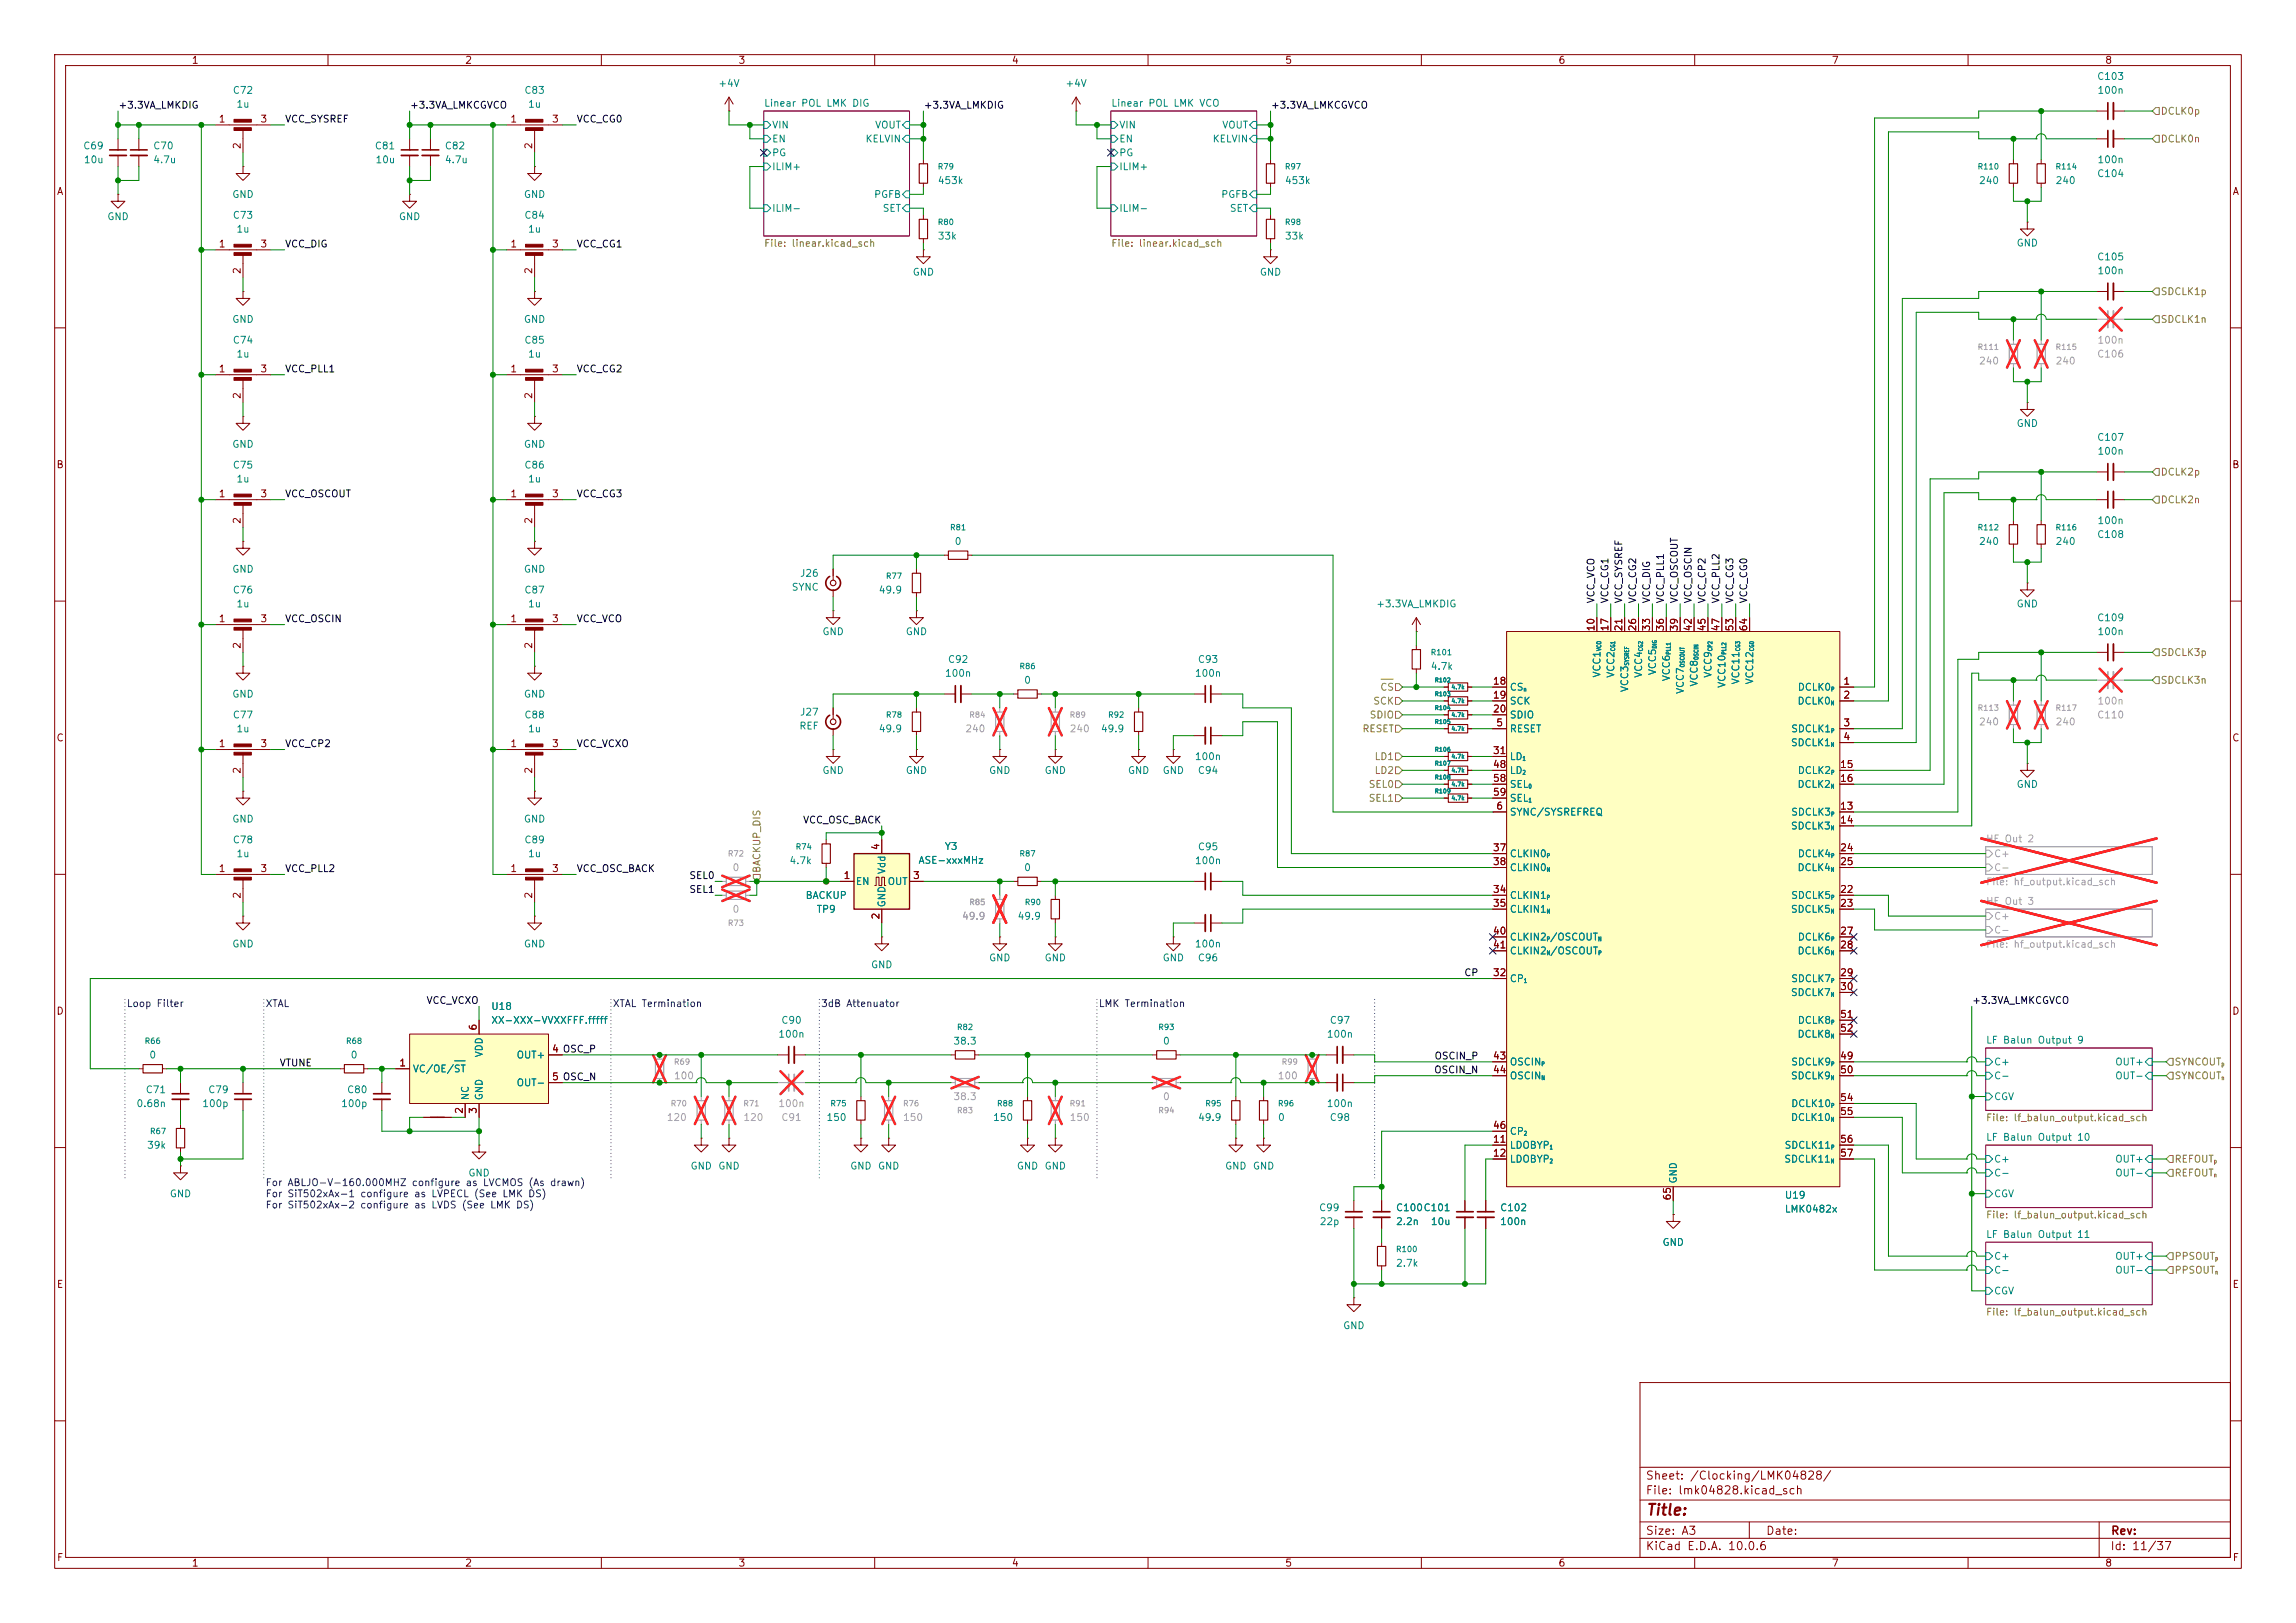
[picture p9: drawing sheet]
<svg xmlns="http://www.w3.org/2000/svg" width="420mm" height="297mm" viewBox="0 0 420 297" stroke-linecap="round" stroke-linejoin="round" font-family="sans-serif">
<defs><g id="words">
<text font-size="2" fill="#840000" x="301" y="277.8">Title:</text>
<g font-size="1.5" fill="#840000">
<text x="300.9" y="273.8">File: lmk04828.kicad_sch</text>
<text x="300.9" y="271.1">Sheet: /Clocking/LMK04828/</text>
<text x="300.9" y="281.2">Size: A3</text>
<text x="322.9" y="281.2">Date:</text>
<text x="386" y="281.2">Rev:</text>
<text x="300.9" y="284">KiCad E.D.A. 10.0.6</text>
<text x="385.9" y="284">Id: 11/37</text>
</g>
<g font-size="1.3" fill="#840000">
<text x="35" y="12">1</text>
<text x="85" y="12">2</text>
<text x="135" y="12">3</text>
<text x="185" y="12">4</text>
<text x="235" y="12">5</text>
<text x="285" y="12">6</text>
<text x="335" y="12">7</text>
<text x="385" y="12">8</text>
<text x="39.9" y="22.7">1</text>
<text x="47.5" y="22.7">3</text>
<text x="93.2" y="22.7">1</text>
<text x="100.9" y="22.7">3</text>
<text x="44.3" y="27.4" transform="rotate(-90 44.3 27.4)">2</text>
<text x="97.7" y="27.4" transform="rotate(-90 97.7 27.4)">2</text>
<text x="10.3" y="36">A</text>
<text x="408.3" y="36">A</text>
<text x="39.9" y="45.6">1</text>
<text x="47.5" y="45.6">3</text>
<text x="93.2" y="45.6">1</text>
<text x="100.9" y="45.6">3</text>
<text x="44.3" y="50.3" transform="rotate(-90 44.3 50.3)">2</text>
<text x="97.7" y="50.3" transform="rotate(-90 97.7 50.3)">2</text>
<text x="39.9" y="68.4">1</text>
<text x="47.5" y="68.4">3</text>
<text x="93.2" y="68.4">1</text>
<text x="100.9" y="68.4">3</text>
<text x="44.3" y="73.1" transform="rotate(-90 44.3 73.1)">2</text>
<text x="97.7" y="73.1" transform="rotate(-90 97.7 73.1)">2</text>
<text x="10.2" y="86">B</text>
<text x="408.2" y="86">B</text>
<text x="39.9" y="91.3">1</text>
<text x="44.3" y="96" transform="rotate(-90 44.3 96)">2</text>
<text x="47.5" y="91.3">3</text>
<text x="93.2" y="91.3">1</text>
<text x="97.7" y="96" transform="rotate(-90 97.7 96)">2</text>
<text x="100.9" y="91.3">3</text>
<text x="39.9" y="114.2">1</text>
<text x="44.3" y="118.8" transform="rotate(-90 44.3 118.8)">2</text>
<text x="47.5" y="114.2">3</text>
<text x="93.2" y="114.2">1</text>
<text x="97.7" y="118.8" transform="rotate(-90 97.7 118.8)">2</text>
<text x="100.9" y="114.2">3</text>
<text x="292" y="115.6" transform="rotate(-90 292 115.6)">10</text>
<text x="294.5" y="115.6" transform="rotate(-90 294.5 115.6)">17</text>
<text x="297" y="115.6" transform="rotate(-90 297 115.6)">21</text>
<text x="299.6" y="115.6" transform="rotate(-90 299.6 115.6)">26</text>
<text x="302.1" y="115.6" transform="rotate(-90 302.1 115.6)">33</text>
<text x="304.7" y="115.6" transform="rotate(-90 304.7 115.6)">36</text>
<text x="307.2" y="115.6" transform="rotate(-90 307.2 115.6)">39</text>
<text x="309.7" y="115.6" transform="rotate(-90 309.7 115.6)">42</text>
<text x="312.3" y="115.6" transform="rotate(-90 312.3 115.6)">45</text>
<text x="314.8" y="115.6" transform="rotate(-90 314.8 115.6)">47</text>
<text x="317.4" y="115.6" transform="rotate(-90 317.4 115.6)">53</text>
<text x="319.9" y="115.6" transform="rotate(-90 319.9 115.6)">64</text>
<text x="273" y="125.6">18</text>
<text x="337.1" y="125.6">1</text>
<text x="273" y="128.1">19</text>
<text x="273" y="130.7">20</text>
<text x="337.1" y="128.1">2</text>
<text x="10.2" y="136">C</text>
<text x="39.9" y="137">1</text>
<text x="47.5" y="137">3</text>
<text x="93.2" y="137">1</text>
<text x="100.9" y="137">3</text>
<text x="273.6" y="133.2">5</text>
<text x="337.1" y="133.2">3</text>
<text x="337.1" y="135.8">4</text>
<text x="408.2" y="136">C</text>
<text x="44.3" y="141.7" transform="rotate(-90 44.3 141.7)">2</text>
<text x="97.7" y="141.7" transform="rotate(-90 97.7 141.7)">2</text>
<text x="273" y="138.3">31</text>
<text x="273" y="140.8">48</text>
<text x="273" y="143.4">58</text>
<text x="336.5" y="140.8">15</text>
<text x="336.5" y="143.4">16</text>
<text x="273" y="145.9">59</text>
<text x="273.6" y="148.5">6</text>
<text x="336.5" y="148.5">13</text>
<text x="161.2" y="155.7" transform="rotate(-90 161.2 155.7)">4</text>
<text x="336.5" y="151">14</text>
<text x="39.9" y="159.9">1</text>
<text x="47.5" y="159.9">3</text>
<text x="93.2" y="159.9">1</text>
<text x="100.9" y="159.9">3</text>
<text x="154.2" y="161.2">1</text>
<text x="166.9" y="161.2">3</text>
<text x="273" y="156.1">37</text>
<text x="273" y="158.6">38</text>
<text x="336.5" y="156.1">24</text>
<text x="336.5" y="158.6">25</text>
<text x="44.3" y="164.6" transform="rotate(-90 44.3 164.6)">2</text>
<text x="97.7" y="164.6" transform="rotate(-90 97.7 164.6)">2</text>
<text x="273" y="163.7">34</text>
<text x="273" y="166.2">35</text>
<text x="336.5" y="163.7">22</text>
<text x="336.5" y="166.2">23</text>
<text x="161.2" y="168.4" transform="rotate(-90 161.2 168.4)">2</text>
<text x="273" y="171.3">40</text>
<text x="273" y="173.9">41</text>
<text x="336.5" y="171.3">27</text>
<text x="336.5" y="173.9">28</text>
<text x="273" y="178.9">32</text>
<text x="336.5" y="178.9">29</text>
<text x="10.2" y="186">D</text>
<text x="336.5" y="181.5">30</text>
<text x="408.2" y="186">D</text>
<text x="87.5" y="188.7" transform="rotate(-90 87.5 188.7)">6</text>
<text x="336.5" y="186.6">51</text>
<text x="336.5" y="189.1">52</text>
<text x="72.9" y="195.4">1</text>
<text x="100.9" y="192.9">4 OSC_P</text>
<text x="100.9" y="198">5 OSC_N</text>
<text x="100.9" y="192.9">4</text>
<text x="100.9" y="198">5</text>
<text x="273" y="194.2">43</text>
<text x="273" y="196.7">44</text>
<text x="336.5" y="194.2">49</text>
<text x="336.5" y="196.7">50</text>
<text x="85" y="203.9" transform="rotate(-90 85 203.9)">2</text>
<text x="87.5" y="203.9" transform="rotate(-90 87.5 203.9)">3</text>
<text x="336.5" y="201.8">54</text>
<text x="273" y="209.4">11</text>
<text x="273" y="206.9">46</text>
<text x="336.5" y="204.3">55</text>
<text x="336.5" y="209.4">56</text>
<text x="273" y="212">12</text>
<text x="336.5" y="212">57</text>
<text x="305.9" y="219.8" transform="rotate(-90 305.9 219.8)">65</text>
<text x="10.3" y="236">E</text>
<text x="408.3" y="236">E</text>
<text x="10.3" y="286">F</text>
<text x="35" y="287">1</text>
<text x="85" y="287">2</text>
<text x="135" y="287">3</text>
<text x="185" y="287">4</text>
<text x="235" y="287">5</text>
<text x="285" y="287">6</text>
<text x="335" y="287">7</text>
<text x="385" y="287">8</text>
<text x="408.3" y="286">F</text>
</g>
<g font-size="1.3" fill="#008484">
<text x="42.5" y="17.5">C72</text>
<text x="95.8" y="17.5">C83</text>
<text x="131.3" y="16.2">+4V</text>
<text x="194.8" y="16.2">+4V</text>
<text x="383.5" y="14.9">C103</text>
<text x="383.6" y="17.5">100n</text>
<text x="43.1" y="20">1u</text>
<text x="96.5" y="20">1u</text>
<text x="139.7" y="19.8">Linear POL LMK DIG</text>
<text x="141.1" y="23.8">VIN</text>
<text x="160" y="23.8">VOUT</text>
<text x="203.2" y="19.8">Linear POL LMK VCO</text>
<text x="204.6" y="23.8">VIN</text>
<text x="223.5" y="23.8">VOUT</text>
<text x="15.1" y="27.6">C69</text>
<text x="27.9" y="27.6">C70</text>
<text x="68.5" y="27.6">C81</text>
<text x="81.3" y="27.6">C82</text>
<text x="141.1" y="28.9">PG</text>
<text x="141.1" y="26.4">EN</text>
<text x="158.2" y="26.4">KELVIN</text>
<text x="204.6" y="28.9">PG</text>
<text x="204.6" y="26.4">EN</text>
<text x="221.7" y="26.4">KELVIN</text>
<text x="15.2" y="30.2">10u</text>
<text x="27.9" y="30.2">4.7u</text>
<text x="68.6" y="30.2">10u</text>
<text x="81.3" y="30.2">4.7u</text>
<text x="141.1" y="31.4">ILIM+</text>
<text x="171.4" y="34">453k</text>
<text x="204.6" y="31.4">ILIM+</text>
<text x="234.9" y="34">453k</text>
<text x="361.9" y="34">240</text>
<text x="375.9" y="34">240</text>
<text x="383.5" y="32.7">C104</text>
<text x="383.6" y="30.2">100n</text>
<text x="19.5" y="40.6">GND</text>
<text x="42.4" y="36.5">GND</text>
<text x="42.5" y="40.3">C73</text>
<text x="72.9" y="40.6">GND</text>
<text x="95.7" y="36.5">GND</text>
<text x="95.8" y="40.3">C84</text>
<text x="141.1" y="39.1">ILIM-</text>
<text x="159.8" y="36.5">PGFB</text>
<text x="161.4" y="39.1">SET</text>
<text x="204.6" y="39.1">ILIM-</text>
<text x="223.3" y="36.5">PGFB</text>
<text x="224.9" y="39.1">SET</text>
<text x="43.1" y="42.9">1u</text>
<text x="96.5" y="42.9">1u</text>
<text x="171.4" y="44.1">33k</text>
<text x="234.9" y="44.1">33k</text>
<text x="368.8" y="45.4">GND</text>
<text x="383.5" y="48">C105</text>
<text x="166.8" y="50.7">GND</text>
<text x="230.3" y="50.7">GND</text>
<text x="383.6" y="50.5">100n</text>
<text x="42.4" y="59.4">GND</text>
<text x="95.7" y="59.4">GND</text>
<text x="42.5" y="63.2">C74</text>
<text x="43.1" y="65.7">1u</text>
<text x="95.8" y="63.2">C85</text>
<text x="96.5" y="65.7">1u</text>
<text x="42.4" y="82.2">GND</text>
<text x="95.7" y="82.2">GND</text>
<text x="368.8" y="78.4">GND</text>
<text x="383.5" y="81">C107</text>
<text x="383.6" y="83.5">100n</text>
<text x="42.5" y="86.1">C75</text>
<text x="43.1" y="88.6">1u</text>
<text x="95.8" y="86.1">C86</text>
<text x="96.5" y="88.6">1u</text>
<text x="174.5" y="100">0</text>
<text x="361.9" y="100">240</text>
<text x="375.9" y="100">240</text>
<text x="383.5" y="98.8">C108</text>
<text x="383.6" y="96.2">100n</text>
<text x="42.4" y="105.1">GND</text>
<text x="95.7" y="105.1">GND</text>
<text x="146.2" y="105.9">J26</text>
<text x="42.5" y="108.9">C76</text>
<text x="43.1" y="111.5">1u</text>
<text x="95.8" y="108.9">C87</text>
<text x="96.5" y="111.5">1u</text>
<text x="144.7" y="108.4">SYNC</text>
<text x="160.6" y="108.9">49.9</text>
<text x="251.6" y="111.5">+3.3VA_LMKDIG</text>
<text x="368.8" y="111.5">GND</text>
<text x="383.5" y="114">C109</text>
<text x="150.3" y="116.5">GND</text>
<text x="165.6" y="116.5">GND</text>
<text x="383.6" y="116.5">100n</text>
<text x="172.8" y="124.2">100n</text>
<text x="173.3" y="121.6">C92</text>
<text x="187.2" y="125.4">0</text>
<text x="218.5" y="124.2">100n</text>
<text x="219" y="121.6">C93</text>
<text x="261.6" y="122.9">4.7k</text>
<text x="293.1" y="124.1" transform="rotate(-90 293.1 124.1)">VCC1</text>
<text x="295.6" y="124.1" transform="rotate(-90 295.6 124.1)">VCC2</text>
<text x="300.7" y="124.1" transform="rotate(-90 300.7 124.1)">VCC4</text>
<text x="303.2" y="123.7" transform="rotate(-90 303.2 123.7)">VCC5</text>
<text x="305.8" y="124.8" transform="rotate(-90 305.8 124.8)">VCC6</text>
<text x="310.8" y="125.7" transform="rotate(-90 310.8 125.7)">VCC8</text>
<text x="313.4" y="124.1" transform="rotate(-90 313.4 124.1)">VCC9</text>
<text x="315.9" y="126" transform="rotate(-90 315.9 126)">VCC10</text>
<text x="318.5" y="125.4" transform="rotate(-90 318.5 125.4)">VCC11</text>
<text x="321" y="125.4" transform="rotate(-90 321 125.4)">VCC12</text>
<text x="42.4" y="128">GND</text>
<text x="42.5" y="131.8">C77</text>
<text x="95.7" y="128">GND</text>
<text x="95.8" y="131.8">C88</text>
<text x="146.2" y="131.3">J27</text>
<text x="276.1" y="126.7">CS</text>
<text x="276.1" y="129.2">SCK</text>
<text x="276.1" y="131.8">SDIO</text>
<text x="298.1" y="126.8" transform="rotate(-90 298.1 126.8)">VCC3</text>
<text x="308.3" y="127.1" transform="rotate(-90 308.3 127.1)">VCC7</text>
<text x="328.7" y="129.2">DCLK0</text>
<text x="328.8" y="126.7">DCLK0</text>
<text x="43.1" y="134.3">1u</text>
<text x="96.5" y="134.3">1u</text>
<text x="146.1" y="133.8">REF</text>
<text x="160.6" y="134.3">49.9</text>
<text x="201.3" y="134.3">49.9</text>
<text x="276.1" y="134.3">RESET</text>
<text x="327.5" y="136.9">SDCLK1</text>
<text x="327.5" y="134.3">SDCLK1</text>
<text x="150.3" y="141.9">GND</text>
<text x="165.6" y="141.9">GND</text>
<text x="180.8" y="141.9">GND</text>
<text x="191" y="141.9">GND</text>
<text x="206.2" y="141.9">GND</text>
<text x="212.6" y="141.9">GND</text>
<text x="218.5" y="139.4">100n</text>
<text x="219" y="141.9">C94</text>
<text x="276.1" y="139.4">LD</text>
<text x="276.1" y="141.9">LD</text>
<text x="328.8" y="141.9">DCLK2</text>
<text x="276.1" y="149.6">SYNC/SYSREFREQ</text>
<text x="276.1" y="144.5">SEL</text>
<text x="276.1" y="147">SEL</text>
<text x="327.5" y="149.6">SDCLK3</text>
<text x="328.7" y="144.5">DCLK2</text>
<text x="368.8" y="144.5">GND</text>
<text x="42.4" y="150.8">GND</text>
<text x="42.5" y="154.6">C78</text>
<text x="95.7" y="150.8">GND</text>
<text x="95.8" y="154.6">C89</text>
<text x="172.7" y="155.8">Y3</text>
<text x="219" y="155.9">C95</text>
<text x="327.5" y="152.1">SDCLK3</text>
<text x="43.1" y="157.2">1u</text>
<text x="96.5" y="157.2">1u</text>
<text x="144.3" y="158.4">4.7k</text>
<text x="162.3" y="160.1" transform="rotate(-90 162.3 160.1)">Vdd</text>
<text x="167.9" y="158.4">ASE-xxxMHz</text>
<text x="187.2" y="159.7">0</text>
<text x="218.5" y="158.4">100n</text>
<text x="276.1" y="157.2">CLKIN0</text>
<text x="276.1" y="159.7">CLKIN0</text>
<text x="328.7" y="159.7">DCLK4</text>
<text x="328.8" y="157.2">DCLK4</text>
<text x="147.3" y="164.8">BACKUP</text>
<text x="149.3" y="167.3">TP9</text>
<text x="156.4" y="162.3">EN</text>
<text x="162.3" y="166.1" transform="rotate(-90 162.3 166.1)">GND</text>
<text x="162.3" y="162.3">OUT</text>
<text x="276.1" y="164.8">CLKIN1</text>
<text x="276.1" y="167.3">CLKIN1</text>
<text x="327.5" y="167.3">SDCLK5</text>
<text x="327.5" y="164.8">SDCLK5</text>
<text x="42.4" y="173.7">GND</text>
<text x="95.7" y="173.7">GND</text>
<text x="186" y="168.6">49.9</text>
<text x="218.5" y="173.7">100n</text>
<text x="276.1" y="172.4">CLKIN2 /OSCOUT</text>
<text x="328.8" y="172.4">DCLK6</text>
<text x="159.2" y="177.5">GND</text>
<text x="180.8" y="176.2">GND</text>
<text x="191" y="176.2">GND</text>
<text x="212.6" y="176.2">GND</text>
<text x="219" y="176.2">C96</text>
<text x="276.1" y="175">CLKIN2 /OSCOUT</text>
<text x="328.7" y="175">DCLK6</text>
<text x="89.8" y="185.1">U18</text>
<text x="276.1" y="180">CP</text>
<text x="327.5" y="182.6">SDCLK7</text>
<text x="327.5" y="180">SDCLK7</text>
<text x="89.8" y="187.7">XX-XXX-VVXXFFF.fffff</text>
<text x="142.3" y="190.2">100n</text>
<text x="142.8" y="187.7">C90</text>
<text x="174.3" y="191.5">38.3</text>
<text x="212.6" y="191.5">0</text>
<text x="242.6" y="190.2">100n</text>
<text x="243.1" y="187.7">C97</text>
<text x="328.7" y="190.2">DCLK8</text>
<text x="328.8" y="187.7">DCLK8</text>
<text x="363.2" y="191.3">LF Balun Output 9</text>
<text x="27.2" y="194">0</text>
<text x="64" y="194">0</text>
<text x="75.4" y="196.5">VC/OE/ST</text>
<text x="88.6" y="193.6" transform="rotate(-90 88.6 193.6)">VDD</text>
<text x="94.4" y="194">OUT+</text>
<text x="276.1" y="195.3">OSCIN</text>
<text x="276.1" y="197.8">OSCIN</text>
<text x="327.5" y="197.8">SDCLK9</text>
<text x="327.5" y="195.3">SDCLK9</text>
<text x="364.7" y="195.3">C+</text>
<text x="364.7" y="197.8">C-</text>
<text x="386.8" y="195.3">OUT+</text>
<text x="386.8" y="197.8">OUT-</text>
<text x="24.9" y="202.9">0.68n</text>
<text x="26.6" y="200.4">C71</text>
<text x="36.9" y="202.9">100p</text>
<text x="38" y="200.4">C79</text>
<text x="62.3" y="202.9">100p</text>
<text x="63.4" y="200.4">C80</text>
<text x="86.1" y="201.4" transform="rotate(-90 86.1 201.4)">NC</text>
<text x="88.6" y="201.4" transform="rotate(-90 88.6 201.4)">GND</text>
<text x="94.4" y="199.1">OUT-</text>
<text x="242.6" y="202.9">100n</text>
<text x="327.5" y="202.9">DCLK10</text>
<text x="364.7" y="201.6">CGV</text>
<text x="151.1" y="205.4">150</text>
<text x="181.6" y="205.4">150</text>
<text x="219" y="205.4">49.9</text>
<text x="233.7" y="205.4">0</text>
<text x="243.1" y="205.4">C98</text>
<text x="276.1" y="208">CP</text>
<text x="327.5" y="205.4">DCLK10</text>
<text x="363.2" y="209.1">LF Balun Output 10</text>
<text x="26.8" y="210.5">39k</text>
<text x="85.6" y="215.6">GND</text>
<text x="126.2" y="214.3">GND</text>
<text x="131.3" y="214.3">GND</text>
<text x="155.4" y="214.3">GND</text>
<text x="160.5" y="214.3">GND</text>
<text x="185.9" y="214.3">GND</text>
<text x="191" y="214.3">GND</text>
<text x="224" y="214.3">GND</text>
<text x="229.1" y="214.3">GND</text>
<text x="276.1" y="210.5">LDOBYP</text>
<text x="276.1" y="213.1">LDOBYP</text>
<text x="326.3" y="213.1">SDCLK11</text>
<text x="326.3" y="210.5">SDCLK11</text>
<text x="364.7" y="213.1">C+</text>
<text x="364.7" y="215.6">C-</text>
<text x="386.8" y="213.1">OUT+</text>
<text x="386.8" y="215.6">OUT-</text>
<text x="31" y="219.4">GND</text>
<text x="241.2" y="221.9">C99</text>
<text x="255.3" y="221.9">C100C101</text>
<text x="274.3" y="221.9">C102</text>
<text x="307" y="216.7" transform="rotate(-90 307 216.7)">GND</text>
<text x="326.4" y="219.7">U19</text>
<text x="364.7" y="219.4">CGV</text>
<text x="241.3" y="224.5">22p</text>
<text x="255.3" y="224.5">2.2n</text>
<text x="261.6" y="224.5">10u</text>
<text x="274.3" y="224.5">100n</text>
<text x="326.4" y="222.2">LMK0482x</text>
<text x="363.2" y="226.8">LF Balun Output 11</text>
<text x="255.3" y="232.1">2.7k</text>
<text x="304" y="228.3">GND</text>
<text x="364.7" y="230.8">C+</text>
<text x="364.7" y="233.4">C-</text>
<text x="386.8" y="230.8">OUT+</text>
<text x="386.8" y="233.4">OUT-</text>
<text x="364.7" y="237.2">CGV</text>
<text x="245.6" y="243.5">GND</text>
</g>
<g font-size="1.3">
<text x="21.6" y="20.2">+3.3VA_LMKDIG</text>
<text x="52" y="22.7">VCC_SYSREF</text>
<text x="74.9" y="20.2">+3.3VA_LMKCGVCO</text>
<text x="105.4" y="22.7">VCC_CG0</text>
<text x="168.9" y="20.2">+3.3VA_LMKDIG</text>
<text x="232.4" y="20.2">+3.3VA_LMKCGVCO</text>
<text x="52" y="45.6">VCC_DIG</text>
<text x="105.4" y="45.6">VCC_CG1</text>
<text x="52" y="68.5">VCC_PLL1</text>
<text x="105.4" y="68.5">VCC_CG2</text>
<text x="52" y="91.3">VCC_OSCOUT</text>
<text x="105.4" y="91.3">VCC_CG3</text>
<text x="292" y="110.5" transform="rotate(-90 292 110.5)">VCC_VCO</text>
<text x="294.5" y="110.5" transform="rotate(-90 294.5 110.5)">VCC_CG1</text>
<text x="297.1" y="110.5" transform="rotate(-90 297.1 110.5)">VCC_SYSREF</text>
<text x="299.6" y="110.5" transform="rotate(-90 299.6 110.5)">VCC_CG2</text>
<text x="302.1" y="110.5" transform="rotate(-90 302.1 110.5)">VCC_DIG</text>
<text x="304.7" y="110.5" transform="rotate(-90 304.7 110.5)">VCC_PLL1</text>
<text x="307.2" y="110.5" transform="rotate(-90 307.2 110.5)">VCC_OSCOUT</text>
<text x="309.8" y="110.5" transform="rotate(-90 309.8 110.5)">VCC_OSCIN</text>
<text x="312.3" y="110.5" transform="rotate(-90 312.3 110.5)">VCC_CP2</text>
<text x="314.8" y="110.5" transform="rotate(-90 314.8 110.5)">VCC_PLL2</text>
<text x="317.4" y="110.5" transform="rotate(-90 317.4 110.5)">VCC_CG3</text>
<text x="319.9" y="110.5" transform="rotate(-90 319.9 110.5)">VCC_CG0</text>
<text x="52" y="114.2">VCC_OSCIN</text>
<text x="105.4" y="114.2">VCC_VCO</text>
<text x="52" y="137">VCC_CP2</text>
<text x="105.4" y="137">VCC_VCXO</text>
<text x="146.8" y="151">VCC_OSC_BACK</text>
<text x="52" y="159.9">VCC_PLL2</text>
<text x="105.4" y="159.9">VCC_OSC_BACK</text>
<text x="126" y="161.2">SEL0</text>
<text x="126" y="163.7">SEL1</text>
<text x="267.7" y="178.9">CP</text>
<text x="77.9" y="184">VCC_VCXO</text>
<text x="360.7" y="184">+3.3VA_LMKCGVCO</text>
<text x="51.1" y="195.5">VTUNE</text>
<text x="262.2" y="196.7">OSCIN_N</text>
<text x="262.3" y="194.2">OSCIN_P</text>
</g>
<g font-size="1.3" fill="#848400">
<text x="395.1" y="21.3">DCLK0p</text>
<text x="395.1" y="26.4">DCLK0n</text>
<text x="139.7" y="45.5">File: linear.kicad_sch</text>
<text x="203.2" y="45.5">File: linear.kicad_sch</text>
<text x="395.1" y="59.4">SDCLK1n</text>
<text x="395.1" y="54.3">SDCLK1p</text>
<text x="395.1" y="87.3">DCLK2p</text>
<text x="395.1" y="92.4">DCLK2n</text>
<text x="395.1" y="125.4">SDCLK3n</text>
<text x="395.1" y="120.3">SDCLK3p</text>
<text x="250.4" y="131.8">SDIO</text>
<text x="251.1" y="129.2">SCK</text>
<text x="252.4" y="126.7">CS</text>
<text x="249.1" y="134.3">RESET</text>
<text x="251.3" y="141.9">LD2</text>
<text x="251.3" y="139.4">LD1</text>
<text x="250.3" y="144.5">SEL0</text>
<text x="250.3" y="147">SEL1</text>
<text x="139.4" y="159.9" transform="rotate(-90 139.4 159.9)">BACKUP_DIS</text>
<text x="397.7" y="197.8">SYNCOUT</text>
<text x="397.7" y="195.3">SYNCOUT</text>
<text x="363.2" y="205.5">File: lf_balun_output.kicad_sch</text>
<text x="397.7" y="213.1">REFOUT</text>
<text x="397.7" y="215.6">REFOUT</text>
<text x="363.2" y="223.3">File: lf_balun_output.kicad_sch</text>
<text x="397.7" y="233.4">PPSOUT</text>
<text x="397.7" y="230.8">PPSOUT</text>
<text x="363.2" y="241.1">File: lf_balun_output.kicad_sch</text>
</g>
<g font-size="1.3" fill="#a1a1a1">
<text x="383.5" y="65.7">C106</text>
<text x="383.6" y="63.2">100n</text>
<text x="361.9" y="67">240</text>
<text x="375.9" y="67">240</text>
<text x="383.5" y="131.8">C110</text>
<text x="383.6" y="129.2">100n</text>
<text x="176.5" y="134.3">240</text>
<text x="195.6" y="134.3">240</text>
<text x="361.9" y="133">240</text>
<text x="375.9" y="133">240</text>
<text x="363.2" y="154.4">HF Out 2</text>
<text x="133.9" y="159.7">0</text>
<text x="364.7" y="157.2">C+</text>
<text x="364.7" y="159.7">C-</text>
<text x="133.9" y="167.3">0</text>
<text x="363.2" y="162.3">File: hf_output.kicad_sch</text>
<text x="363.2" y="165.9">HF Out 3</text>
<text x="175.9" y="168.6">49.9</text>
<text x="363.2" y="173.7">File: hf_output.kicad_sch</text>
<text x="364.7" y="168.6">C+</text>
<text x="364.7" y="171.1">C-</text>
<text x="123.2" y="197.8">100</text>
<text x="233.6" y="197.8">100</text>
<text x="142.3" y="202.9">100n</text>
<text x="174.3" y="201.6">38.3</text>
<text x="212.6" y="201.6">0</text>
<text x="121.9" y="205.4">120</text>
<text x="135.9" y="205.4">120</text>
<text x="142.8" y="205.4">C91</text>
<text x="165.1" y="205.4">150</text>
<text x="195.6" y="205.4">150</text>
</g>
<g font-size="1.3" fill="#0000c2">
<text x="23.1" y="184.6">Loop Filter</text>
<text x="48.5" y="184.6">XTAL</text>
<text x="112" y="184.6">XTAL Termination</text>
<text x="150.1" y="184.6">3dB Attenuator</text>
<text x="200.9" y="184.6">LMK Termination</text>
<text x="48.5" y="217.4">For ABLJO-V-160.000MHZ configure as LVCMOS (As drawn)</text>
<text x="48.5" y="219.4">For SiT502xAx-1 configure as LVPECL (See LMK DS)</text>
<text x="48.5" y="221.4">For SiT502xAx-2 configure as LVDS (See LMK DS)</text>
</g>
<g font-size="1" fill="#008484">
<text x="171.4" y="31.2">R79</text>
<text x="234.9" y="31.2">R97</text>
<text x="361.7" y="31.2">R110</text>
<text x="375.9" y="31.2">R114</text>
<text x="171.4" y="41.4">R80</text>
<text x="234.9" y="41.4">R98</text>
<text x="173.7" y="97.3">R81</text>
<text x="361.7" y="97.3">R112</text>
<text x="375.9" y="97.3">R116</text>
<text x="162" y="106.2">R77</text>
<text x="186.4" y="122.7">R86</text>
<text x="261.6" y="120.1">R101</text>
<text x="162" y="131.6">R78</text>
<text x="202.6" y="131.6">R92</text>
<text x="145.4" y="155.7">R74</text>
<text x="186.4" y="157">R87</text>
<text x="187.4" y="165.9">R90</text>
<text x="26.4" y="191.3">R66</text>
<text x="63.2" y="191.3">R68</text>
<text x="175" y="188.7">R82</text>
<text x="211.8" y="188.7">R93</text>
<text x="151.8" y="202.7">R75</text>
<text x="182.3" y="202.7">R88</text>
<text x="220.4" y="202.7">R95</text>
<text x="233.7" y="202.7">R96</text>
<text x="27.3" y="207.8">R67</text>
<text x="255.3" y="229.4">R100</text>
</g>
<g font-size="1" fill="#a1a1a1">
<text x="361.7" y="64.3">R111</text>
<text x="375.9" y="64.3">R115</text>
<text x="177.2" y="131.6">R84</text>
<text x="195.6" y="131.6">R89</text>
<text x="361.7" y="130.3">R113</text>
<text x="375.9" y="130.3">R117</text>
<text x="133" y="157">R72</text>
<text x="177.2" y="165.9">R85</text>
<text x="133" y="169.7">R73</text>
<text x="123.2" y="195.1">R69</text>
<text x="234.3" y="195.1">R99</text>
<text x="122.6" y="202.7">R70</text>
<text x="135.9" y="202.7">R71</text>
<text x="165.1" y="202.7">R76</text>
<text x="175" y="204">R83</text>
<text x="195.6" y="202.7">R91</text>
<text x="211.8" y="204">R94</text>
</g>
<g font-size=".8" fill="#008484">
<text x="293.1" y="119.2" transform="rotate(-90 293.1 119.2)">VCO</text>
<text x="295.6" y="119.2" transform="rotate(-90 295.6 119.2)">CG1</text>
<text x="300.7" y="119.2" transform="rotate(-90 300.7 119.2)">CG2</text>
<text x="303.2" y="118.8" transform="rotate(-90 303.2 118.8)">DIG</text>
<text x="305.8" y="119.9" transform="rotate(-90 305.8 119.9)">PLL1</text>
<text x="313.4" y="119.2" transform="rotate(-90 313.4 119.2)">CP2</text>
<text x="315.9" y="119.9" transform="rotate(-90 315.9 119.9)">PLL2</text>
<text x="318.5" y="119.2" transform="rotate(-90 318.5 119.2)">CG3</text>
<text x="321" y="119.2" transform="rotate(-90 321 119.2)">CG0</text>
<text x="262.4" y="125">R102</text>
<text x="298.2" y="121.9" transform="rotate(-90 298.2 121.9)">SYSREF</text>
<text x="308.3" y="122.2" transform="rotate(-90 308.3 122.2)">OSCOUT</text>
<text x="310.9" y="120.8" transform="rotate(-90 310.9 120.8)">OSCIN</text>
<text x="262.4" y="130.1">R104</text>
<text x="262.4" y="127.6">R103</text>
<text x="265.4" y="126.3">4.7k</text>
<text x="265.4" y="131.4">4.7k</text>
<text x="265.4" y="128.8">4.7k</text>
<text x="278.6" y="126.7">n</text>
<text x="334.8" y="129.2">N</text>
<text x="334.9" y="126.7">P</text>
<text x="262.4" y="132.7">R105</text>
<text x="262.4" y="137.7">R106</text>
<text x="265.4" y="133.9">4.7k</text>
<text x="334.8" y="136.9">N</text>
<text x="334.9" y="134.3">P</text>
<text x="262.4" y="142.8">R108</text>
<text x="262.4" y="140.3">R107</text>
<text x="265.4" y="139">4.7k</text>
<text x="265.4" y="141.5">4.7k</text>
<text x="278.4" y="139.4">1</text>
<text x="278.4" y="141.9">2</text>
<text x="334.9" y="141.9">P</text>
<text x="262.4" y="145.4">R109</text>
<text x="265.4" y="144.1">4.7k</text>
<text x="265.4" y="146.6">4.7k</text>
<text x="279.5" y="144.5">0</text>
<text x="279.5" y="147">1</text>
<text x="334.8" y="144.5">N</text>
<text x="334.9" y="149.6">P</text>
<text x="334.8" y="152.1">N</text>
<text x="282.8" y="157.2">P</text>
<text x="282.8" y="159.7">N</text>
<text x="334.8" y="159.7">N</text>
<text x="334.9" y="157.2">P</text>
<text x="282.8" y="164.8">P</text>
<text x="282.8" y="167.3">N</text>
<text x="334.8" y="167.3">N</text>
<text x="334.9" y="164.8">P</text>
<text x="282.8" y="172.4">P</text>
<text x="292.3" y="172.4">N</text>
<text x="334.9" y="172.4">P</text>
<text x="282.8" y="175">N</text>
<text x="292.3" y="175">P</text>
<text x="334.8" y="175">N</text>
<text x="278.7" y="180">1</text>
<text x="334.8" y="182.6">N</text>
<text x="334.9" y="180">P</text>
<text x="334.8" y="190.2">N</text>
<text x="334.9" y="187.7">P</text>
<text x="281.9" y="195.3">P</text>
<text x="281.9" y="197.8">N</text>
<text x="334.8" y="197.8">N</text>
<text x="334.9" y="195.3">P</text>
<text x="334.9" y="202.9">P</text>
<text x="278.7" y="208">2</text>
<text x="334.8" y="205.4">N</text>
<text x="283.4" y="210.5">1</text>
<text x="283.4" y="213.1">2</text>
<text x="334.8" y="213.1">N</text>
<text x="334.9" y="210.5">P</text>
</g>
<g font-size=".8" fill="#848400">
<text x="406.3" y="197.8">n</text>
<text x="406.3" y="195.3">p</text>
<text x="404.9" y="213.1">p</text>
<text x="404.9" y="215.6">n</text>
<text x="405.1" y="233.4">n</text>
<text x="405.1" y="230.8">p</text>
</g>
</g></defs>
<g fill="none" stroke="#840000" stroke-width=".18">
<path d="M10 10h400v277h-400zM12 12h396v273h-396zM60 10v2M110 10v2M160 10v2M210 10v2M260 10v2M310 10v2M360 10v2M10 60h2M408 60h2M10 110h2"/>
<path d="M408 110h2M39.4 137.2h10.1M44.4 137.9v4.3M10 160h2M408 160h2M10 210h2M408 210h2M300 253h108v32h-108zM10 260h2M300 278.5h108M300 274.5h108M300 268.5h108"/>
<path d="M320 278.5v3M384 278.5v6.5M408 260h2M60 285v2M110 285v2M160 285v2M210 285v2M260 285v2M300 281.5h108M310 285v2M360 285v2"/>
</g>
<path d="M139.7 20.3h26.7v22.9h-26.7zM203.2 20.3h26.7v22.9h-26.7zM363.2 191.8h30.5v11.4h-30.5zM363.2 209.6h30.5v11.4h-30.5zM363.2 227.3h30.5v11.5h-30.5z" fill="none" stroke="#840084" stroke-width=".18"/>
<path d="M363.2 154.9h30.5v5.1h-30.5zM363.2 155.6h.7l.6 .6-.6 .6h-.7zM363.2 158.1h.7l.6 .7-.6 .6h-.7zM363.2 166.4h30.5v5.1h-30.5zM363.2 167h.7l.6 .6-.6 .7h-.7zM363.2 169.5h.7l.6 .7-.6 .6h-.7z" fill="none" stroke="#a1a1a1" stroke-width=".18"/>
<path d="M362.4 153.4l32.1 8.1M394.5 153.4l-32.1 8.1M362.4 164.9l32.1 8.1M394.5 164.9l-32.1 8.1" fill="none" stroke="#ff2626" stroke-width=".46"/>
<g fill="none" stroke="#008484" stroke-width=".18">
<path d="M139.7 27.3h.6l.7 .6-.7 .7h-.6zM139.7 22.2h.6l.7 .7-.7 .6h-.6zM139.7 24.8h.6l.7 .6-.7 .6h-.6zM139.7 29.8h.6l.7 .7-.7 .6h-.6zM139.7 37.5h.6l.7 .6-.7 .6h-.6zM165.7 24.8h.7v1.2h-.7l-.6-.6zM165.7 37.5h.7v1.2h-.7l-.6-.6zM165.7 22.2h.7v1.3h-.7l-.6-.6zM165.7 34.9h.7v1.3h-.7l-.6-.6zM203.2 27.3h.6l.7 .6-.7 .7h-.6zM203.2 22.2h.6l.7 .7-.7 .6h-.6zM203.2 24.8h.6l.7 .6-.7 .6h-.6z"/>
<path d="M203.2 29.8h.6l.7 .7-.7 .6h-.6zM203.2 37.5h.6l.7 .6-.7 .6h-.6zM229.2 24.8h.7v1.2h-.7l-.6-.6zM229.2 37.5h.7v1.2h-.7l-.6-.6zM229.2 22.2h.7v1.3h-.7l-.6-.6zM229.2 34.9h.7v1.3h-.7l-.6-.6zM363.2 193.7h.7l.6 .6-.6 .6h-.7zM363.2 196.2h.7l.6 .7-.6 .6h-.7zM393.1 193.7h.6v1.2h-.6l-.7-.6zM393.1 196.2h.6v1.3h-.6l-.7-.6zM363.2 200h.7l.6 .7-.6 .6h-.7zM363.2 211.5h.7l.6 .6-.6 .6h-.7z"/>
<path d="M363.2 214h.7l.6 .6-.6 .7h-.7zM363.2 217.8h.7l.6 .6-.6 .7h-.7zM393.1 211.5h.6v1.2h-.6l-.7-.6zM393.1 214h.6v1.3h-.6l-.7-.7zM363.2 229.2h.7l.6 .7-.6 .6h-.7zM363.2 231.8h.7l.6 .6-.6 .6h-.7zM363.2 235.6h.7l.6 .6-.6 .7h-.7zM393.1 229.2h.6v1.3h-.6l-.7-.6zM393.1 231.8h.6v1.2h-.6l-.7-.6z"/>
</g>
<g fill="#840000" stroke="#840000" stroke-width=".18">
<path d="M42.8 137.7h3.2v.5h-3.2z"/>
<path d="M42.8 136.1h3.2v.6h-3.2z"/>
</g>
<path d="M275.6 115.6h60.9v101.6h-60.9z" fill="#ffffc2"/>
<g fill="none" stroke="#840000" stroke-width=".18">
<path d="M133.3 17.8l-.7 1.3M133.3 17.8l.8 1.3M133.3 17.8v2.5M74.9 35.6v1.2h1.3l-1.3 1.3-1.2-1.3h1.2M74.9 35.6h.1M74.9 25.4v2M74.9 28.4v2.1M133.3 20.3h.1M368.3 29.2v.8M368.3 33.5v.8M39.4 45.7h10.1M44.4 53.3v1.3h1.3l-1.3 1.3-1.2-1.3h1.2"/>
<path d="M44.4 53.3h.1M44.4 46.5v4.3M39.4 68.6h10.1M44.4 76.2v1.3h1.3l-1.3 1.2-1.2-1.2h1.2M44.4 76.2h.1M44.4 69.3v4.4M39.4 91.4h10.1M44.4 99.1v1.2h1.3l-1.3 1.3-1.2-1.3h1.2M44.4 99.1h.1M44.4 92.2v4.3M97.8 99.1v1.2h1.3l-1.3 1.3-1.3-1.3h1.3M97.8 99.1h.1"/>
<path d="M368.3 95.3v.7M368.3 99.6v.7M373.4 95.3v.7M373.4 99.6v.7M383.5 86.4h2.1M386.6 86.4h2M275.6 115.6h60.9v101.6h-60.9zM292.1 113v2.6M294.6 113v2.6M297.2 113v2.6M299.7 113v2.6M302.3 113v2.6"/>
<path d="M304.8 113v2.6M307.3 113v2.6M309.9 113v2.6M312.4 113v2.6M315 113v2.6M317.5 113v2.6M320 113v2.6M383.5 119.4h2.1M386.6 119.4h2M152.4 137.2v1.2h1.3l-1.3 1.3-1.3-1.3h1.3M152.4 137.2h.1M152.4 129.5v2.1"/>
<path d="M152.4 133.4v1.2M167.6 137.2v1.2h1.3l-1.3 1.3-1.2-1.3h1.2M167.6 137.2h.1M167.6 129.5v.8M167.6 133.9v.7M273 133.4h2.6M273 125.7h2.6M273 128.3h2.6M273 130.8h2.6M273 138.4h2.6M336.5 133.4h2.6M336.5 125.7h2.6"/>
<path d="M336.5 128.3h2.6M336.5 135.9h2.6M151.1 153.7v.7M151.1 158v.8M273 148.6h2.6M273 141h2.6M273 143.5h2.6M273 146.1h2.6M273 156.2h2.6M273 158.8h2.6M336.5 148.6h2.6M336.5 141h2.6"/>
<path d="M336.5 143.5h2.6M336.5 151.1h2.6M336.5 156.2h2.6M336.5 158.8h2.6M151.1 161.3h.1M273 163.8h2.6M273 166.4h2.6M273 171.5h2.6M273 174h2.6M273 179.1h2.6M336.5 163.8h2.6M336.5 166.4h2.6"/>
<path d="M336.5 171.5h2.6M336.5 174h2.6M336.5 179.1h2.6M25.4 195.6h.8M29.7 195.6h.8M33 198.1v2.1M44.4 198.1v2.1M69.8 198.1v2.1M142.2 193h2.1M145.3 193h2M273 194.3h2.6M273 196.9h2.6"/>
<path d="M336.5 181.6h2.6M336.5 194.3h2.6M336.5 196.9h2.6M336.5 186.7h2.6M336.5 189.2h2.6M33 201.2v2M33 205.7v.8M33 210.1v.7M44.4 201.2v2M69.8 201.2v2M128.3 208.3v1.3h1.2l-1.2 1.2-1.3-1.2h1.3M128.3 208.3h.1"/>
<path d="M133.3 208.3v1.3h1.3l-1.3 1.2-1.2-1.2h1.2M133.3 208.3h.1M157.5 208.3v1.3h1.2l-1.2 1.2-1.3-1.2h1.3M157.5 208.3h.1M162.6 208.3v1.3h1.2l-1.2 1.2-1.3-1.2h1.3M162.6 208.3h.1M268 219.7v2M273 209.6h2.6M273 212.1h2.6M273 207h2.6M306.1 217.2v2.5M336.5 209.6h2.6"/>
<path d="M336.5 212.1h2.6M336.5 201.9h2.6M336.5 204.5h2.6M268 222.8v2"/>
<circle cx="151.1" cy="161.3" r=".51"/>
</g>
<path d="M385.6 56.9v3M144.3 196.6v3" fill="none" stroke="#a1a1a1" stroke-width=".3"/>
<path d="M386.6 56.9v3M145.3 196.6v3" fill="none" stroke="#a1a1a1" stroke-width=".33"/>
<g fill="none" stroke="#a1a1a1" stroke-width=".18">
<path d="M383.5 58.4h2.1M386.6 58.4h2M368.3 62.2v.8M368.3 66.5v.8M132.1 163.8h.7M132.1 161.3h.7M136.4 163.8h.8M136.4 161.3h.8M142.2 198.1h2.1M145.3 198.1h2M174 198.1h.8M178.3 198.1h.8"/>
<path d="M128.3 200.7v.7M128.3 205v.7M133.3 200.7v.7M133.3 205v.7"/>
</g>
<g fill="none" stroke="#ff2626" stroke-width=".46">
<path d="M384.1 56.3l4 4.2M388.1 56.3l-4 4.2M367.1 62.3l2.4 5M369.5 62.3l-2.4 5M132.1 162.8l5 2.1M132.1 160.2l5 2.1M137.1 162.8l-5 2.1M137.1 160.2l-5 2.1M142.8 196l4 4.2M146.8 196l-4 4.2M174 197.1l5 2.1M179 197.1l-5 2.1"/>
<path d="M127.1 200.7l2.3 5M129.4 200.7l-2.3 5M132.2 200.7l2.3 5M134.5 200.7l-2.3 5"/>
</g>
<path d="M73.4 27.4h3.1M385.6 84.8v3.1M385.6 117.9v3M151.8 130.9a1.35 1.35 0 0 0-.7 1.5 1.35 1.35 0 0 0 1.3 1M153 130.9a1.35 1.35 0 0 1 .7 1.5 1.35 1.35 0 0 1-1.3 1M144.3 191.5v3.1M31.5 200.2h3M42.9 200.2h3.1M68.3 200.2h3.1M266.4 221.7h3.1" fill="none" stroke="#840000" stroke-width=".3"/>
<path d="M73.4 28.4h3.1M386.6 84.8v3.1M386.6 117.9v3M145.3 191.5v3.1M31.5 201.2h3M42.9 201.2h3.1M68.3 201.2h3.1M266.4 222.8h3.1" fill="none" stroke="#840000" stroke-width=".33"/>
<path d="M367.5 63h1.6v3.5h-1.6zM132.8 163.1h3.6v1.5h-3.6zM132.8 160.5h3.6v1.6h-3.6zM174.8 197.4h3.5v1.5h-3.5zM127.5 201.4h1.5v3.6h-1.5zM132.6 201.4h1.5v3.6h-1.5z" fill="none" stroke="#a1a1a1" stroke-width=".2"/>
<g fill="none" stroke="#840000" stroke-width=".2">
<path d="M367.5 30h1.6v3.5h-1.6zM367.5 96h1.6v3.6h-1.6zM372.6 96h1.5v3.6h-1.5zM166.9 130.3h1.5v3.6h-1.5zM150.4 154.4h1.5v3.6h-1.5zM26.2 194.8h3.5v1.5h-3.5zM32.3 206.5h1.5v3.6h-1.5z"/>
<circle cx="152.4" cy="132.1" r=".51"/>
</g>
<g fill="#840000" stroke="#840000" stroke-width=".18">
<path d="M42.8 91.9h3.2v.6h-3.2z"/>
<path d="M42.8 90.4h3.2v.5h-3.2z"/>
<path d="M42.8 46.2h3.2v.5h-3.2z"/>
<path d="M42.8 44.7h3.2v.5h-3.2z"/>
<path d="M42.8 69.1h3.2v.5h-3.2z"/>
<path d="M42.8 67.6h3.2v.5h-3.2z"/>
</g>
<path d="M156.2 156.2h10.2v10.2h-10.2z" fill="#ffffc2"/>
<path d="M156.2 156.2h10.2v10.2h-10.2zM78.7 204.5h2.6" fill="none" stroke="#840000" stroke-width=".25"/>
<g fill="none" stroke="#840000" stroke-width=".18">
<path d="M383.5 25.4h2.1M386.6 25.4h2M370.8 73.7v1.2h1.3l-1.3 1.3-1.2-1.3h1.2M370.8 73.7h.1M152.4 111.8v1.2h1.3l-1.3 1.3-1.3-1.3h1.3M152.4 111.8h.1M152.4 104.1v2.1M152.4 108v1.2M167.6 111.8v1.2h1.3l-1.3 1.3-1.2-1.3h1.2M167.6 111.8h.1M167.6 104.1v.8M167.6 108.5v.7"/>
<path d="M161.3 153.7v2.5M153.7 161.3h2.5M160 162.1h.3v-1.6h.5v1.6h.5v-1.6h.5v1.6h.3M161.3 166.4v2.5M166.4 161.3h2.5M62.2 195.6h.8M66.5 195.6h.8M33 213.4v1.2h1.3l-1.3 1.3-1.3-1.3h1.3M33 213.4h.1M77.5 204.5h5M87.6 209.6v1.2h1.3l-1.3 1.3-1.2-1.3h1.2M87.6 209.6h.1"/>
<path d="M188 208.3v1.3h1.2l-1.2 1.2-1.3-1.2h1.3M188 208.3h.1M188 200.7v.7M188 205v.7M193 208.3v1.3h1.3l-1.3 1.2-1.2-1.2h1.2M193 208.3h.1M226.1 208.3v1.3h1.2l-1.2 1.2-1.3-1.2h1.3M226.1 208.3h.1M226.1 200.7v.7M226.1 205v.7M231.1 208.3v1.3h1.3l-1.3 1.2-1.2-1.2h1.2M231.1 208.3h.1"/>
</g>
<g fill="none" stroke="#840000" stroke-width=".2">
<path d="M166.9 104.9h1.5v3.6h-1.5zM63 194.8h3.5v1.5h-3.5zM187.2 201.4h1.5v3.6h-1.5zM225.3 201.4h1.5v3.6h-1.5z"/>
<circle cx="152.4" cy="106.7" r=".51"/>
</g>
<path d="M385.6 23.9v3M151.8 105.5a1.35 1.35 0 0 0-.7 1.5 1.35 1.35 0 0 0 1.3 1M153 105.5a1.35 1.35 0 0 1 .7 1.5 1.35 1.35 0 0 1-1.3 1" fill="none" stroke="#840000" stroke-width=".3"/>
<path d="M372.6 63h1.5v3.5h-1.5z" fill="none" stroke="#a1a1a1" stroke-width=".2"/>
<path d="M373.4 62.2v.8M373.4 66.5v.8" fill="none" stroke="#a1a1a1" stroke-width=".18"/>
<path d="M372.2 62.3l2.4 5M374.6 62.3l-2.4 5" fill="none" stroke="#ff2626" stroke-width=".46"/>
<path d="M386.6 23.9v3" fill="none" stroke="#840000" stroke-width=".33"/>
<path d="M74.9 189.2h25.4v12.7h-25.4z" fill="#ffffc2"/>
<g fill="none" stroke="#840000" stroke-width=".18">
<path d="M196.8 17.8l-.7 1.3M196.8 17.8l.8 1.3M196.8 17.8v2.5M21.6 35.6v1.2h1.3l-1.3 1.3-1.3-1.3h1.3M21.6 35.6h.1M21.6 25.4v2M21.6 28.4v2.1M25.4 25.4v2M25.4 28.4v2.1M39.4 22.9h10.1M44.4 30.5v1.3h1.3l-1.3 1.2-1.2-1.2h1.2M44.4 30.5h.1"/>
<path d="M44.4 23.6v4.3M78.7 25.4v2M78.7 28.4v2.1M92.7 22.9h10.2M97.8 30.5v1.3h1.3l-1.3 1.2-1.3-1.2h1.3M97.8 30.5h.1M97.8 23.6v4.3M168.9 29.2v.8M168.9 33.5v.8M168.9 39.4v.7M196.8 20.3h.1M232.4 29.2v.8"/>
<path d="M232.4 33.5v.8M232.4 39.4v.7M373.4 29.2v.8M373.4 33.5v.8M383.5 20.3h2.1M386.6 20.3h2M92.7 45.7h10.2M97.8 53.3v1.3h1.3l-1.3 1.3-1.3-1.3h1.3M97.8 53.3h.1M97.8 46.5v4.3M168.9 45.7v1.3h1.3l-1.3 1.3-1.3-1.3h1.3M168.9 45.7h.1"/>
<path d="M168.9 43.7v.8M232.4 45.7v1.3h1.3l-1.3 1.3-1.3-1.3h1.3M232.4 45.7h.1M232.4 43.7v.8M370.8 40.6v1.3h1.3l-1.3 1.3-1.2-1.3h1.2M370.8 40.6h.1M383.5 53.3h2.1M386.6 53.3h2M92.7 68.6h10.2M97.8 76.2v1.3h1.3l-1.3 1.2-1.3-1.2h1.3M97.8 76.2h.1M97.8 69.3v4.4"/>
<path d="M92.7 91.4h10.2M97.8 92.2v4.3M383.5 91.4h2.1M386.6 91.4h2M39.4 114.3h10.1M44.4 115.1v4.3M92.7 114.3h10.2M97.8 115.1v4.3M172.7 101.6h.8M177 101.6h.8M259.1 115.6h.1M259.1 113v2.6"/>
<path d="M259.1 118.1v.8M259.1 113l-.8 1.3M259.1 113l.7 1.3M292.1 113v2.6M294.6 113v2.6M297.2 113v2.6M299.7 113v2.6M302.3 113v2.6M304.8 113v2.6M307.3 113v2.6M309.9 113v2.6M312.4 113v2.6"/>
<path d="M315 113v2.6M317.5 113v2.6M320 113v2.6M370.8 106.7v1.3h1.3l-1.3 1.2-1.2-1.2h1.2M370.8 106.7h.1M44.4 121.9v1.3h1.3l-1.3 1.3-1.2-1.3h1.2M44.4 121.9h.1M92.7 137.2h10.2M97.8 121.9v1.3h1.3l-1.3 1.3-1.3-1.3h1.3M97.8 121.9h.1M97.8 137.9v4.3M172.7 127h2.1"/>
<path d="M175.8 127h2M182.9 137.2v1.2h1.2l-1.2 1.3-1.3-1.3h1.3M182.9 137.2h.1M185.4 127h.8M189.7 127h.8M193 137.2v1.2h1.3l-1.3 1.3-1.2-1.3h1.2M193 137.2h.1M208.3 137.2v1.2h1.2l-1.2 1.3-1.3-1.3h1.3M208.3 137.2h.1M208.3 129.5v.8M208.3 133.9v.7M214.6 137.2v1.2h1.3l-1.3 1.3-1.2-1.3h1.2"/>
<path d="M214.6 137.2h.1M218.4 127h2.1M218.4 134.6h2.1M221.5 127h2M221.5 134.6h2M259.1 122.4v.8M264.2 125.7h.7M264.2 130.8h.7M264.2 133.4h.7M264.2 128.3h.7M264.2 138.4h.7M268.5 125.7h.7"/>
<path d="M268.5 130.8h.7M268.5 133.4h.7M268.5 128.3h.7M268.5 138.4h.7M273 125.7h2.6M273 130.8h2.6M273 133.4h2.6M273 128.3h2.6M273 138.4h2.6M336.5 125.7h2.6M336.5 133.4h2.6M336.5 128.3h2.6"/>
<path d="M336.5 135.9h2.6M370.8 139.7v1.3h1.3l-1.3 1.2-1.2-1.2h1.2M370.8 139.7h.1M44.4 144.8v1.3h1.3l-1.3 1.2-1.2-1.2h1.2M44.4 144.8h.1M97.8 144.8v1.3h1.3l-1.3 1.2-1.3-1.2h1.3M97.8 144.8h.1M161.3 153.7v2.5M264.2 143.5h.7M264.2 141h.7M264.2 146.1h.7M268.5 143.5h.7"/>
<path d="M268.5 141h.7M268.5 146.1h.7M273 143.5h2.6M273 141h2.6M273 146.1h2.6M273 148.6h2.6M273 156.2h2.6M273 158.8h2.6M336.5 143.5h2.6M336.5 141h2.6M336.5 148.6h2.6M336.5 151.1h2.6"/>
<path d="M336.5 156.2h2.6M336.5 158.8h2.6M39.4 160h10.1M44.4 167.6v1.3h1.3l-1.3 1.3-1.2-1.3h1.2M44.4 167.6h.1M44.4 160.8v4.3M92.7 160h10.2M97.8 167.6v1.3h1.3l-1.3 1.3-1.3-1.3h1.3M97.8 167.6h.1M97.8 160.8v4.3M151.1 161.3h.1M153.7 161.3h2.5"/>
<path d="M161.3 171.5v1.2h1.3l-1.3 1.3-1.3-1.3h1.3M161.3 171.5h.1M161.3 166.4v2.5M166.4 161.3h2.5M182.9 171.5v1.2h1.2l-1.2 1.3-1.3-1.3h1.3M182.9 171.5h.1M185.4 161.3h.8M189.7 161.3h.8M193 171.5v1.2h1.3l-1.3 1.3-1.2-1.3h1.2M193 171.5h.1M193 163.8v.8M193 168.1v.8"/>
<path d="M214.6 171.5v1.2h1.3l-1.3 1.3-1.2-1.3h1.2M214.6 171.5h.1M218.4 168.9h2.1M218.4 161.3h2.1M221.5 168.9h2M221.5 161.3h2M273 163.8h2.6M273 166.4h2.6M273 171.5h2.6M273 174h2.6M273 179.1h2.6M336.5 163.8h2.6"/>
<path d="M336.5 166.4h2.6M336.5 171.5h2.6M336.5 174h2.6M336.5 179.1h2.6M72.4 195.6h2.5M74.9 189.2h25.4v12.7h-25.4zM87.6 186.7v2.5M100.3 193h2.6M100.3 198.1h2.6M174 193h.8M178.3 193h.8M210.8 193h.8"/>
<path d="M215.1 193h.8M242.6 193h2M242.6 198.1h2M245.6 193h2M245.6 198.1h2M273 194.3h2.6M273 196.9h2.6M336.5 181.6h2.6M336.5 194.3h2.6M336.5 196.9h2.6M336.5 186.7h2.6M336.5 189.2h2.6"/>
<path d="M77.5 204.5h5M85.1 201.9v2.6M87.6 201.9v2.6M157.5 200.7v.7M157.5 205v.7M231.1 200.7v.7M231.1 205v.7M247.6 219.7v2M252.7 219.7v2M268 219.7v2M271.8 219.7v2M273 209.6h2.6"/>
<path d="M273 212.1h2.6M273 207h2.6M306.1 217.2v2.5M336.5 204.5h2.6M336.5 209.6h2.6M336.5 212.1h2.6M336.5 201.9h2.6M247.6 237.5v1.3h-1.2l1.2 1.2 1.3-1.2h-1.3M247.6 237.5h.1M247.6 222.8v2M252.7 222.8v2M252.7 227.3v.8"/>
<path d="M252.7 231.6v.8M268 222.8v2M271.8 222.8v2M306.1 222.2v1.3h1.2l-1.2 1.3-1.3-1.3h1.3M306.1 222.2h.1"/>
</g>
<path d="M83.2 194.1h1.9" fill="none" stroke="#008484" stroke-width=".18"/>
<g fill="none" stroke="#840000" stroke-width=".2">
<path d="M168.1 30h1.6v3.5h-1.6zM231.6 30h1.6v3.5h-1.6zM372.6 30h1.5v3.5h-1.5zM168.1 40.1h1.6v3.6h-1.6zM231.6 40.1h1.6v3.6h-1.6zM173.5 100.8h3.5v1.6h-3.5zM258.3 118.9h1.5v3.5h-1.5zM186.2 126.2h3.5v1.6h-3.5zM207.5 130.3h1.5v3.6h-1.5zM264.9 125h3.6v1.5h-3.6zM264.9 130h3.6v1.6h-3.6zM264.9 132.6h3.6v1.5h-3.6z"/>
<path d="M264.9 127.5h3.6v1.5h-3.6zM264.9 137.7h3.6v1.5h-3.6zM264.9 142.7h3.6v1.6h-3.6zM264.9 140.2h3.6v1.5h-3.6zM264.9 145.3h3.6v1.5h-3.6zM186.2 160.5h3.5v1.6h-3.5zM192.3 164.6h1.5v3.5h-1.5zM174.8 192.3h3.5v1.5h-3.5zM211.6 192.3h3.5v1.5h-3.5zM156.7 201.4h1.5v3.6h-1.5zM230.4 201.4h1.5v3.6h-1.5zM252 228.1h1.5v3.5h-1.5z"/>
</g>
<path d="M182.1 130.3h1.5v3.6h-1.5zM192.3 130.3h1.5v3.6h-1.5zM367.5 129h1.6v3.6h-1.6zM372.6 129h1.5v3.6h-1.5zM182.1 164.6h1.5v3.5h-1.5zM119.9 193.8h1.5v3.6h-1.5zM211.6 197.4h3.5v1.5h-3.5zM239.3 193.8h1.5v3.6h-1.5zM161.8 201.4h1.5v3.6h-1.5zM192.3 201.4h1.5v3.6h-1.5z" fill="none" stroke="#a1a1a1" stroke-width=".2"/>
<g fill="none" stroke="#a1a1a1" stroke-width=".18">
<path d="M182.9 129.5v.8M182.9 133.9v.7M193 129.5v.8M193 133.9v.7M368.3 128.3v.7M368.3 132.6v.8M373.4 128.3v.7M373.4 132.6v.8M383.5 124.5h2.1M386.6 124.5h2M182.9 163.8v.8M182.9 168.1v.8"/>
<path d="M120.6 193v.8M120.6 197.4v.7M210.8 198.1h.8M215.1 198.1h.8M240 193v.8M240 197.4v.7M162.6 200.7v.7M162.6 205v.7M193 200.7v.7M193 205v.7"/>
</g>
<g fill="none" stroke="#ff2626" stroke-width=".46">
<path d="M181.7 129.6l2.4 5M184.1 129.6l-2.4 5M191.9 129.6l2.3 5M194.2 129.6l-2.3 5M367.1 128.3l2.4 5M369.5 128.3l-2.4 5M372.2 128.3l2.4 5M374.6 128.3l-2.4 5M384.1 122.4l4 4.2M388.1 122.4l-4 4.2M181.7 163.9l2.4 5M184.1 163.9l-2.4 5"/>
<path d="M119.5 193.1l2.3 5M121.8 193.1l-2.3 5M210.9 197.1l5 2.1M215.9 197.1l-5 2.1M238.9 193.1l2.3 5M241.2 193.1l-2.3 5M161.4 200.7l2.3 5M163.7 200.7l-2.3 5M191.9 200.7l2.3 5M194.2 200.7l-2.3 5"/>
</g>
<g fill="none" stroke="#840000" stroke-width=".3">
<path d="M385.6 18.8v3M20.1 27.4h3M23.9 27.4h3M77.2 27.4h3.1M385.6 51.8v3.1M385.6 89.9v3.1M174.8 125.5v3M220.5 125.5v3M221.5 133.1v3M220.5 159.8v3M221.5 167.4v3M244.6 191.5v3.1"/>
<path d="M245.6 196.6v3M246.1 221.7h3.1M251.2 221.7h3.1M270.3 221.7h3"/>
</g>
<g fill="none" stroke="#840000" stroke-width=".33">
<path d="M386.6 18.8v3M20.1 28.4h3M23.9 28.4h3M77.2 28.4h3.1M386.6 51.8v3.1M386.6 89.9v3.1M175.8 125.5v3M220.5 133.1v3M221.5 125.5v3M221.5 159.8v3M220.5 167.4v3M244.6 196.6v3"/>
<path d="M245.6 191.5v3.1M246.1 222.8h3.1M251.2 222.8h3.1M270.3 222.8h3"/>
</g>
<g fill="#840000" stroke="#840000" stroke-width=".18">
<path d="M96.1 23.4h3.2v.5h-3.2z"/>
<path d="M96.1 21.8h3.2v.6h-3.2z"/>
<path d="M96.1 46.2h3.2v.5h-3.2z"/>
<path d="M96.1 44.7h3.2v.5h-3.2z"/>
<path d="M96.1 69.1h3.2v.5h-3.2z"/>
<path d="M96.1 67.6h3.2v.5h-3.2z"/>
<path d="M96.1 137.7h3.2v.5h-3.2z"/>
<path d="M96.1 136.1h3.2v.6h-3.2z"/>
<path d="M42.8 114.8h3.2v.5h-3.2z"/>
<path d="M42.8 113.3h3.2v.5h-3.2z"/>
<path d="M96.1 91.9h3.2v.6h-3.2z"/>
<path d="M96.1 90.4h3.2v.5h-3.2z"/>
<path d="M96.1 114.8h3.2v.5h-3.2z"/>
<path d="M96.1 113.3h3.2v.5h-3.2z"/>
<path d="M42.8 160.5h3.2v.5h-3.2z"/>
<path d="M42.8 159h3.2v.5h-3.2z"/>
<path d="M96.1 160.5h3.2v.5h-3.2z"/>
<path d="M96.1 159h3.2v.5h-3.2z"/>
<path d="M42.8 23.4h3.2v.5h-3.2z"/>
<path d="M42.8 21.8h3.2v.6h-3.2z"/>
</g>
<path d="M385.6 122.9v3.1" fill="none" stroke="#a1a1a1" stroke-width=".3"/>
<path d="M386.6 122.9v3.1" fill="none" stroke="#a1a1a1" stroke-width=".33"/>
<g fill="none" stroke="#848400" stroke-width=".18">
<path d="M394.3 19.7h.7v1.3h-.7l-.6-.7zM394.3 24.8h.7v1.2h-.7l-.6-.6zM394.3 57.8h.7v1.3h-.7l-.6-.7zM394.3 52.7h.7v1.3h-.7l-.6-.7zM394.3 85.7h.7v1.3h-.7l-.6-.6zM394.3 90.8h.7v1.3h-.7l-.6-.7zM394.3 118.7h.7v1.3h-.7l-.6-.6zM252.6 124.3h2.3M255.3 132.7h.6l.6 .7-.6 .6h-.6zM255.3 137.8h.6l.6 .6-.6 .7h-.6zM255.3 125.1h.6l.6 .6-.6 .7h-.6zM255.3 127.6h.6l.6 .7-.6 .6h-.6z"/>
<path d="M255.3 130.2h.6l.6 .6-.6 .6h-.6zM394.3 123.8h.7v1.3h-.7l-.6-.6zM255.3 140.3h.6l.6 .7-.6 .6h-.6zM255.3 142.9h.6l.6 .6-.6 .6h-.6zM255.3 145.4h.6l.6 .7-.6 .6h-.6zM137.8 160h1.3v.7l-.7 .6-.6-.6zM396.9 196.2h.6v1.3h-.6l-.7-.6zM396.9 193.7h.6v1.2h-.6l-.7-.6zM396.9 211.5h.6v1.2h-.6l-.7-.6zM396.9 214h.6v1.3h-.6l-.7-.7zM396.9 231.8h.6v1.2h-.6l-.7-.6zM396.9 229.2h.6v1.3h-.6l-.7-.6z"/>
</g>
<path d="M22.9 182.9v33M48.3 182.9v33M111.8 182.9v33M149.9 182.9v33M200.7 182.9v33M251.5 182.9v33" fill="none" stroke="#0000c2" stroke-width=".18" stroke-dasharray="0 .6"/>
<g fill="none" stroke="#008400" stroke-width=".18">
<path d="M21.6 22.9h17.8M21.6 20.3v5.1M21.6 30.5v5.1M25.4 22.9v2.5M25.4 30.5v2.5h-3.8M36.8 22.9v137.1h2.6M44.4 27.9v2.6M49.5 22.9h2.6M74.9 22.9h17.8M74.9 20.3v5.1M74.9 30.5v5.1M78.7 30.5v2.5h-3.8"/>
<path d="M78.7 22.9v2.5M90.2 22.9v137.1h2.5M97.8 27.9v2.6M102.9 22.9h2.5M133.3 20.3v2.6h6.4M137.2 22.9v2.5h2.5M139.7 30.5h-2.5v7.6h2.5M166.4 25.4h2.5M166.4 22.9h2.5M166.4 38.1h2.5v1.3M168.9 20.3v8.9M168.9 34.3v1.3h-2.5"/>
<path d="M196.8 20.3v2.6h6.4M200.7 22.9v2.5h2.5M203.2 30.5h-2.5v7.6h2.5M229.9 25.4h2.5M229.9 22.9h2.5M229.9 38.1h2.5v1.3M232.4 20.3v8.9M232.4 34.3v1.3h-2.5M368.3 34.3v2.5h5.1v-2.5M368.3 25.4v3.8M370.8 36.8v3.8M372.5 25.4h.1"/>
<path d="M372.5 25.4a.91 .91 0 0 1 .9-.9 .91 .91 0 0 1 .9 .9h9.2M372.5 25.4h-10.6v-1.3h-16.5v104.2h-6.3M373.4 20.3v8.9M383.5 20.3h-21.6v1.3h-19v104.1h-3.8M388.6 20.3h5.1M388.6 25.4h5.1M36.8 45.7h2.6M44.4 50.8v2.5M49.5 45.7h2.6M90.2 45.7h2.5M97.8 50.8v2.5M102.9 45.7h2.5"/>
<path d="M168.9 44.5v1.2M232.4 44.5v1.2M368.3 58.4v3.8M372.5 58.4h.1M372.5 58.4a.91 .91 0 0 1 .9-.9 .91 .91 0 0 1 .9 .9h9.2M372.5 58.4h-10.6v-1.2h-11.4v78.7h-11.4M373.4 53.3v8.9M383.5 53.3h-21.6v1.3h-13.9v78.8h-8.9M388.6 53.3h5.1M388.6 58.4h5.1M36.8 68.6h2.6M44.4 73.7v2.5"/>
<path d="M49.5 68.6h2.6M90.2 68.6h2.5M97.8 73.7v2.5M102.9 68.6h2.5M368.3 67.3v2.6h5.1v-2.6M370.8 69.9v3.8M36.8 91.4h2.6M44.4 96.5v2.6M49.5 91.4h2.6M90.2 91.4h2.5M97.8 96.5v2.6M102.9 91.4h2.5"/>
<path d="M368.3 91.4v3.9M372.5 91.4h.1M372.5 91.4a.91 .91 0 0 1 .9-.9 .91 .91 0 0 1 .9 .9h9.2M372.5 91.4h-10.6v-1.2h-6.3v53.3h-16.5M373.4 86.4v8.9M383.5 86.4h-21.6v1.2h-8.8v53.4h-14M388.6 86.4h5.1M388.6 91.4h5.1M36.8 114.3h2.6M44.4 119.4v2.5M49.5 114.3h2.6M90.2 114.3h2.5"/>
<path d="M97.8 119.4v2.5M102.9 114.3h2.5M152.4 109.2v2.6M167.6 101.6v2.5M167.6 109.2v2.6M172.7 101.6h-20.3v2.5M177.8 101.6h66v47h29.2M259.1 115.6v2.5M292.1 110.5v2.5M294.6 110.5v2.5M297.2 110.5v2.5M299.7 110.5v2.5"/>
<path d="M302.3 110.5v2.5M304.8 110.5v2.5M307.3 110.5v2.5M309.9 110.5v2.5M312.4 110.5v2.5M315 110.5v2.5M317.5 110.5v2.5M320 110.5v2.5M368.3 100.3v2.6h5.1v-2.6M370.8 102.9v3.8M373.4 119.4v8.9M383.5 119.4h-21.6v1.3h-3.8v27.9h-19"/>
<path d="M388.6 119.4h5.1M36.8 137.2h2.6M49.5 137.2h2.6M90.2 137.2h2.5M102.9 137.2h2.5M152.4 134.6v2.6M167.6 127v2.5M167.6 134.6v2.6M172.7 127h-20.3v2.5M177.8 127h7.6M182.9 127v2.5M182.9 134.6v2.6"/>
<path d="M190.5 127h27.9M193 127v2.5M193 134.6v2.6M208.3 127v2.5M208.3 134.6v2.6M218.4 134.6h-3.8v2.6M223.5 127h3.8v2.5h8.9v26.7h36.8M223.5 134.6h3.8v-2.5h6.4v26.7h39.3M256.5 128.3h7.7M256.5 125.7h7.7M256.5 133.4h7.7M256.5 138.4h7.7"/>
<path d="M256.5 130.8h7.7M259.1 123.2v2.5M269.2 128.3h3.8M269.2 125.7h3.8M269.2 133.4h3.8M269.2 138.4h3.8M269.2 130.8h3.8M368.3 133.4v2.5h5.1v-2.5M368.3 124.5v3.8M370.8 135.9v3.8M372.5 124.5h.1M372.5 124.5a.91 .91 0 0 1 .9-1 .91 .91 0 0 1 .9 1h9.2"/>
<path d="M372.5 124.5h-10.6v-1.3h-1.2v27.9h-21.6M388.6 124.5h5.1M44.4 142.2v2.6M97.8 142.2v2.6M151.1 158.8v2.5M161.3 151.1v2.6M161.3 152.4h-10.2v1.3M256.5 143.5h7.7M256.5 141h7.7M256.5 146.1h7.7M269.2 143.5h3.8M269.2 141h3.8"/>
<path d="M269.2 146.1h3.8M339.1 156.2h24.1M339.1 158.8h24.1M44.4 165.1v2.5M49.5 160h2.6M97.8 165.1v2.5M102.9 160h2.5M130.8 163.8h1.3M130.8 161.3h1.3M137.2 161.3h16.5M138.4 161.3v2.5h-1.2M161.3 168.9v2.6"/>
<path d="M168.9 161.3h16.5M182.9 161.3v2.5M182.9 168.9v2.6M190.5 161.3h27.9M193 161.3v2.5M193 168.9v2.6M218.4 168.9h-3.8v2.6M223.5 161.3h3.8v2.5h45.7M273 166.4h-45.7v2.5h-3.8M273 179.1h-256.5v16.5h8.9M339.1 163.8h6.3v3.8h17.8M339.1 166.4h3.8v3.8h20.3"/>
<path d="M30.5 195.6h31.7M33 195.6v2.5M44.4 195.6v2.5M67.3 195.6h5.1M69.8 195.6v2.5M87.6 184.2v2.5M102.9 193h39.3M102.9 198.1h24.5M127.4 198.1h.1M127.4 198.1a.91 .91 0 0 1 .9-.9 .91 .91 0 0 1 .9 .9h13M128.3 193v7.7M133.3 198.1v2.6"/>
<path d="M147.3 193h26.7M147.3 198.1h9.3M156.6 198.1h.1M156.6 198.1a.91 .91 0 0 1 .9-.9 .91 .91 0 0 1 .9 .9h15.6M157.5 193v7.7M162.6 198.1v2.6M179.1 193h31.7M179.1 198.1h7.9M187 198.1h.1M187 198.1a.91 .91 0 0 1 1-.9 .91 .91 0 0 1 .9 .9h21.9M188 193v7.7M193 198.1v2.6"/>
<path d="M215.9 193h26.7M215.9 198.1h9.2M225.1 198.1h.1M225.1 198.1a.91 .91 0 0 1 1-.9 .91 .91 0 0 1 .9 .9h15.6M226.1 193v7.7M231.1 198.1v2.6M247.6 193h3.9v1.3h21.5M273 196.9h-21.5v1.2h-3.9M339.1 196.9h20.7M339.1 194.3h20.7M359.8 196.9h.1M359.8 196.9a.91 .91 0 0 1 .9-1 .91 .91 0 0 1 .9 1h1.6"/>
<path d="M359.8 194.3h.1M359.8 194.3a.91 .91 0 0 1 .9-.9 .91 .91 0 0 1 .9 .9h1.6M360.7 184.2v52h2.5M393.7 196.9h2.5M393.7 194.3h2.5M33 203.2v2.5M33 210.8v2.6M44.4 203.2v8.9h-11.4M69.8 203.2v3.8h17.8M77.5 204.5h-2.6v2.5M82.5 204.5h2.6M87.6 204.5v5.1"/>
<path d="M128.3 205.7v2.6M133.3 205.7v2.6M157.5 205.7v2.6M162.6 205.7v2.6M188 205.7v2.6M193 205.7v2.6M226.1 205.7v2.6M231.1 205.7v2.6M252.7 217.2h-5.1v2.5M273 212.1h-1.2v7.6M273 209.6h-5v10.1M273 207h-20.3v12.7"/>
<path d="M306.1 219.7v2.5M339.1 204.5h8.9v10.1h11.8M339.1 209.6h6.3v20.3h14.4M339.1 212.1h3.8v20.3h16.9M339.1 201.9h11.4v10.2h9.3M359.8 214.6h.1M359.8 214.6a.91 .91 0 0 1 .9-.9 .91 .91 0 0 1 .9 .9h1.6M359.8 212.1h.1M359.8 212.1a.91 .91 0 0 1 .9-.9 .91 .91 0 0 1 .9 .9h1.6M360.7 218.4h2.5M360.7 200.7h2.5M393.7 214.6h2.5"/>
<path d="M393.7 212.1h2.5M247.6 224.8v12.7M252.7 224.8v2.5M252.7 232.4v2.5M268 224.8v10.1M271.8 224.8v10.1h-24.2M359.8 229.9h.1M359.8 229.9a.91 .91 0 0 1 .9-.9 .91 .91 0 0 1 .9 .9h1.6M359.8 232.4h.1M359.8 232.4a.91 .91 0 0 1 .9-.9 .91 .91 0 0 1 .9 .9h1.6M393.7 229.9h2.5M393.7 232.4h2.5"/>
</g>
<g fill="none" stroke="#000084" stroke-width=".18">
<path d="M139.1 27.3l1.2 1.2M140.3 27.3l-1.2 1.2M202.6 27.3l1.2 1.2M203.8 27.3l-1.2 1.2M272.4 173.4l1.3 1.2M272.4 170.8l1.3 1.3M273.7 173.4l-1.3 1.2M273.7 170.8l-1.3 1.3M338.5 170.8l1.2 1.3M338.5 173.4l1.2 1.2M338.5 178.5l1.2 1.2M339.7 170.8l-1.2 1.3"/>
<path d="M339.7 173.4l-1.2 1.2M339.7 178.5l-1.2 1.2M338.5 181l1.2 1.2M338.5 188.6l1.2 1.2M338.5 186.1l1.2 1.2M339.7 181l-1.2 1.2M339.7 188.6l-1.2 1.2M339.7 186.1l-1.2 1.2"/>
</g>
<g fill="#008400" stroke="#008400" stroke-width=".18">
<circle cx="90.2" cy="68.6" r=".46"/>
<circle cx="90.2" cy="114.3" r=".46"/>
<circle cx="90.2" cy="91.4" r=".46"/>
<circle cx="36.8" cy="91.4" r=".46"/>
<circle cx="36.8" cy="114.3" r=".46"/>
<circle cx="74.9" cy="33" r=".46"/>
<circle cx="36.8" cy="68.6" r=".46"/>
<circle cx="87.6" cy="207" r=".46"/>
<circle cx="33" cy="212.1" r=".46"/>
<circle cx="33" cy="195.6" r=".46"/>
<circle cx="44.4" cy="195.6" r=".46"/>
<circle cx="74.9" cy="207" r=".46"/>
<circle cx="69.8" cy="195.6" r=".46"/>
<circle cx="78.7" cy="22.9" r=".46"/>
<circle cx="74.9" cy="22.9" r=".46"/>
<circle cx="90.2" cy="22.9" r=".46"/>
<circle cx="90.2" cy="45.7" r=".46"/>
<circle cx="90.2" cy="137.2" r=".46"/>
<circle cx="36.8" cy="137.2" r=".46"/>
<circle cx="25.4" cy="22.9" r=".46"/>
<circle cx="21.6" cy="22.9" r=".46"/>
<circle cx="21.6" cy="33" r=".46"/>
<circle cx="36.8" cy="45.7" r=".46"/>
<circle cx="36.8" cy="22.9" r=".46"/>
<circle cx="368.3" cy="124.5" r=".46"/>
<circle cx="370.8" cy="135.9" r=".46"/>
<circle cx="373.4" cy="86.4" r=".46"/>
<circle cx="370.8" cy="69.9" r=".46"/>
<circle cx="368.3" cy="91.4" r=".46"/>
<circle cx="373.4" cy="119.4" r=".46"/>
<circle cx="368.3" cy="58.4" r=".46"/>
<circle cx="370.8" cy="102.9" r=".46"/>
<circle cx="360.7" cy="218.4" r=".46"/>
<circle cx="360.7" cy="200.7" r=".46"/>
<circle cx="373.4" cy="20.3" r=".46"/>
<circle cx="368.3" cy="25.4" r=".46"/>
<circle cx="373.4" cy="53.3" r=".46"/>
<circle cx="370.8" cy="36.8" r=".46"/>
<circle cx="232.4" cy="22.9" r=".46"/>
<circle cx="232.4" cy="25.4" r=".46"/>
<circle cx="200.7" cy="22.9" r=".46"/>
<circle cx="259.1" cy="125.7" r=".46"/>
<circle cx="208.3" cy="127" r=".46"/>
<circle cx="193" cy="127" r=".46"/>
<circle cx="167.6" cy="101.6" r=".46"/>
<circle cx="252.7" cy="234.9" r=".46"/>
<circle cx="268" cy="234.9" r=".46"/>
<circle cx="240" cy="193" r=".46"/>
<circle cx="252.7" cy="217.2" r=".46"/>
<circle cx="247.6" cy="234.9" r=".46"/>
<circle cx="240" cy="198.1" r=".46"/>
<circle cx="231.1" cy="198.1" r=".46"/>
<circle cx="120.6" cy="193" r=".46"/>
<circle cx="128.3" cy="193" r=".46"/>
<circle cx="138.4" cy="161.3" r=".46"/>
<circle cx="151.1" cy="161.3" r=".46"/>
<circle cx="193" cy="161.3" r=".46"/>
<circle cx="226.1" cy="193" r=".46"/>
<circle cx="193" cy="198.1" r=".46"/>
<circle cx="188" cy="193" r=".46"/>
<circle cx="167.6" cy="127" r=".46"/>
<circle cx="182.9" cy="127" r=".46"/>
<circle cx="182.9" cy="161.3" r=".46"/>
<circle cx="161.3" cy="152.4" r=".46"/>
<circle cx="137.2" cy="22.9" r=".46"/>
<circle cx="168.9" cy="22.9" r=".46"/>
<circle cx="168.9" cy="25.4" r=".46"/>
<circle cx="133.3" cy="198.1" r=".46"/>
<circle cx="157.5" cy="193" r=".46"/>
<circle cx="120.6" cy="198.1" r=".46"/>
<circle cx="162.6" cy="198.1" r=".46"/>
</g>
<use href="#words"/>
</svg>
